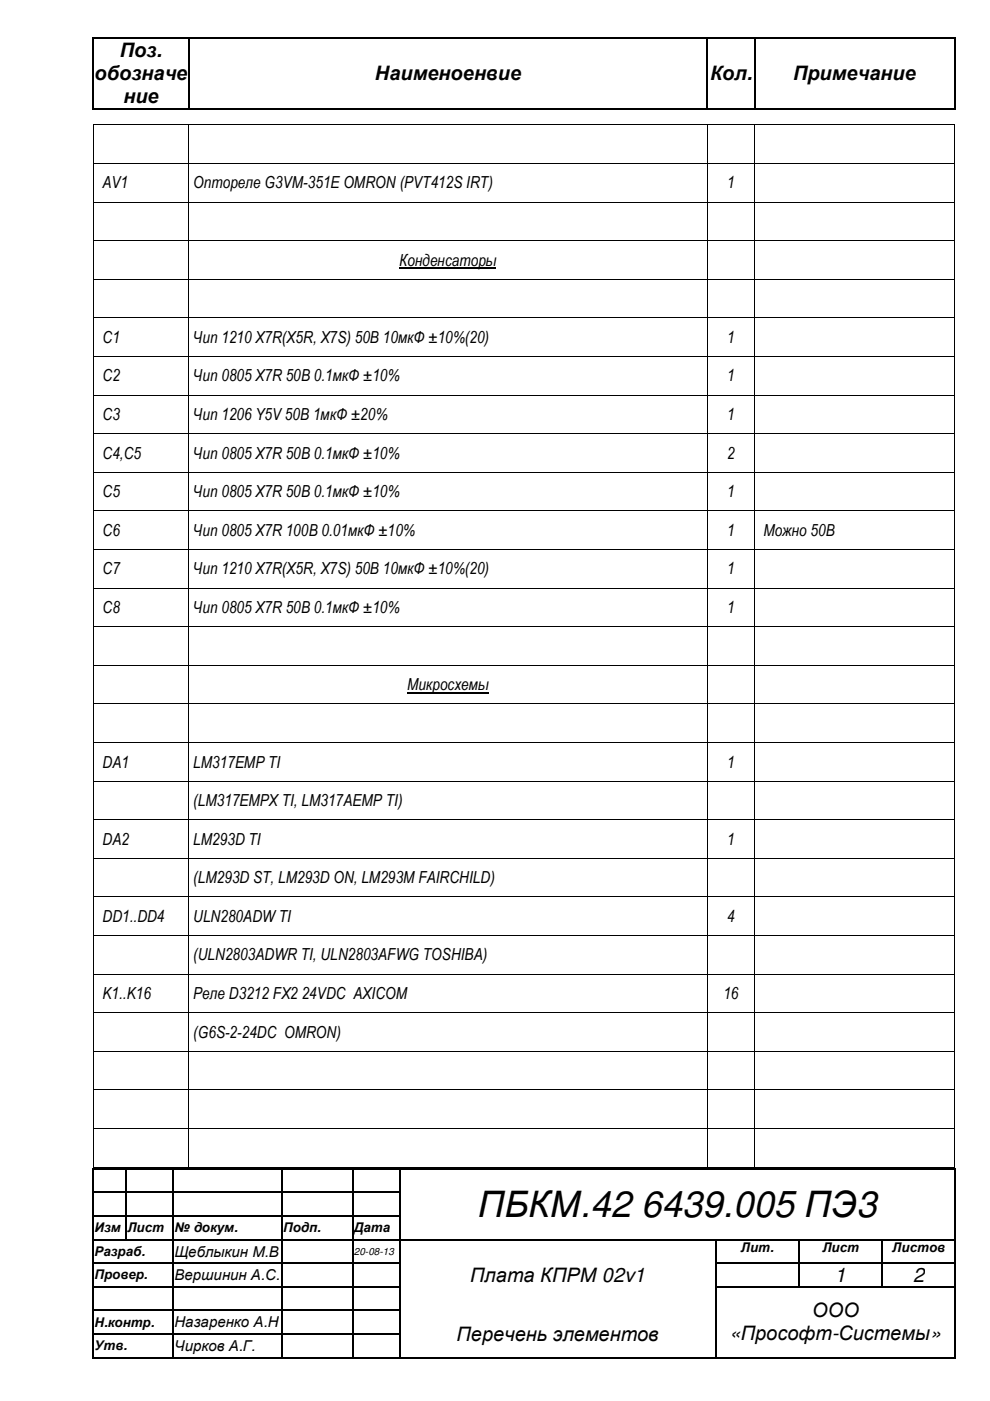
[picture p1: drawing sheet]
<svg xmlns="http://www.w3.org/2000/svg" width="210mm" height="297mm" viewBox="0 0 210 297" stroke-linecap="round" stroke-linejoin="round" font-family="sans-serif">
<defs><g id="words">
<text font-size="7.7" x="101.3" y="258.1">ПБКМ.42 6439.005 ПЭ3</text>
<g font-size="4.2">
<text x="20.1" y="17">обозначе</text>
<text x="25.4" y="12.1">Поз.</text>
<text x="79.5" y="17">Наименоенвие</text>
<text x="150.5" y="17">Кол.</text>
<text x="168.1" y="17">Примечание</text>
<text x="26.2" y="21.9">ние</text>
<text x="99.7" y="271.7">Плата КПРМ 02v1</text>
<text x="177" y="271.8">1</text>
<text x="193.6" y="271.8">2</text>
<text x="172.2" y="279.3">ООО</text>
<text x="96.8" y="284.3">Перечень элементов</text>
<text x="154.7" y="284.2">«Прософт-Системы»</text>
</g>
<g font-size="3.5">
<text x="21.8" y="40">AV1</text>
<text x="41" y="40">Оптореле G3VM-351E OMRON (PVT412S IRT)</text>
<text x="154.2" y="40">1</text>
<text x="84.7" y="56.3">Конденсаторы</text>
<text x="21.8" y="72.7">C1</text>
<text x="41" y="72.7">Чип 1210 X7R(X5R, X7S) 50В 10мкФ ±10%(20)</text>
<text x="154.2" y="72.7">1</text>
<text x="21.8" y="80.9">C2</text>
<text x="41" y="80.9">Чип 0805 X7R 50В 0.1мкФ ±10%</text>
<text x="154.2" y="80.9">1</text>
<text x="21.8" y="89.1">C3</text>
<text x="41" y="89.1">Чип 1206 Y5V 50В 1мкФ ±20%</text>
<text x="154.2" y="89.1">1</text>
<text x="21.8" y="97.2">C4,С5</text>
<text x="41" y="97.2">Чип 0805 X7R 50В 0.1мкФ ±10%</text>
<text x="154.2" y="97.2">2</text>
<text x="21.8" y="105.4">C5</text>
<text x="41" y="105.4">Чип 0805 X7R 50В 0.1мкФ ±10%</text>
<text x="154.2" y="105.4">1</text>
<text x="21.8" y="113.6">C6</text>
<text x="41" y="113.6">Чип 0805 X7R 100В 0.01мкФ ±10%</text>
<text x="154.2" y="113.6">1</text>
<text x="161.9" y="113.6">Можно 50В</text>
<text x="21.8" y="121.8">C7</text>
<text x="41" y="121.8">Чип 1210 X7R(X5R, X7S) 50В 10мкФ ±10%(20)</text>
<text x="154.2" y="121.8">1</text>
<text x="21.8" y="130">C8</text>
<text x="41" y="130">Чип 0805 X7R 50В 0.1мкФ ±10%</text>
<text x="154.2" y="130">1</text>
<text x="86.3" y="146.3">Микросхемы</text>
<text x="21.8" y="162.7">DA1</text>
<text x="41" y="162.7">LM317EMP TI</text>
<text x="154.2" y="162.7">1</text>
<text x="41" y="170.9">(LM317EMPX TI, LM317AEMP TI)</text>
<text x="21.8" y="179.1">DA2</text>
<text x="41" y="179.1">LM293D TI</text>
<text x="154.2" y="179.1">1</text>
<text x="41" y="187.3">(LM293D ST, LM293D ON, LM293M FAIRCHILD)</text>
<text x="21.8" y="195.5">DD1..DD4</text>
<text x="41" y="195.5">ULN280ADW TI</text>
<text x="154.2" y="195.5">4</text>
<text x="41" y="203.6">(ULN2803ADWR TI, ULN2803AFWG TOSHIBA)</text>
<text x="21.8" y="211.8">K1..K16</text>
<text x="41" y="211.8">Реле D3212 FX2 24VDC AXICOM</text>
<text x="153.4" y="211.8">16</text>
<text x="41" y="220">(G6S-2-24DC OMRON)</text>
</g>
<g font-size="3.2">
<text x="37" y="266.4">Щеблыкин М.В</text>
<text x="37" y="271.4">Вершинин А.С.</text>
<text x="37" y="281.4">Назаренко А.Н</text>
<text x="37" y="286.5">Чирков А.Г.</text>
</g>
<g font-size="2.8">
<text x="20" y="261.3">Изм</text>
<text x="27" y="261.3">Лист</text>
<text x="37" y="261.3">№ докум.</text>
<text x="60" y="261.3">Подп.</text>
<text x="75" y="261.3">Дата</text>
<text x="20" y="266.3">Разраб.</text>
<text x="157.1" y="265.5">Лит.</text>
<text x="174.4" y="265.5">Лист</text>
<text x="189.2" y="265.5">Листов</text>
<text x="20" y="271.3">Провер.</text>
<text x="20" y="281.3">Н.контр.</text>
<text x="20" y="286.3">Утв.</text>
</g>
<text font-size="2.1" x="75" y="266.1">20-08-13</text>
</g></defs>
<g fill="#000">
<path d="M19.6 8h.3v.3h-.3zM39.9 8h.2v.3h-.2zM149.9 8h.2v.3h-.2zM159.9 8h.2v.3h-.2zM202.4 8h.2v.3h-.2zM19.6 22.9h.3v.3h-.3zM19.8 26.4h.1v.1h-.1zM19.8 34.6h.1v.2h-.1zM39.9 22.9h.2v.3h-.2zM39.9 26.4h.1v.1h-.1zM39.9 34.6h.1v.2h-.1zM149.9 22.9h.2v.3h-.2z"/>
<path d="M149.9 26.4h.1v.1h-.1zM149.9 34.6h.1v.2h-.1zM159.9 22.9h.2v.3h-.2zM159.9 26.4h.2v.1h-.2zM159.9 34.6h.2v.2h-.2zM202.4 22.9h.2v.3h-.2zM202.4 26.4h.2v.1h-.2zM202.4 34.6h.2v.2h-.2zM19.8 42.8h.1v.1h-.1zM19.8 50.9h.1v.2h-.1zM19.8 59.1h.1v.2h-.1zM39.9 42.8h.1v.1h-.1z"/>
<path d="M39.9 50.9h.1v.2h-.1zM39.9 59.1h.1v.2h-.1zM149.9 42.8h.1v.1h-.1zM149.9 50.9h.1v.2h-.1zM149.9 59.1h.1v.2h-.1zM159.9 42.8h.2v.1h-.2zM159.9 50.9h.2v.2h-.2zM159.9 59.1h.2v.2h-.2zM202.4 42.8h.2v.1h-.2zM202.4 50.9h.2v.2h-.2zM202.4 59.1h.2v.2h-.2zM19.8 67.3h.1v.2h-.1z"/>
<path d="M19.8 75.5h.1v.1h-.1zM39.9 67.3h.1v.2h-.1zM39.9 75.5h.1v.1h-.1zM149.9 67.3h.1v.2h-.1zM149.9 75.5h.1v.1h-.1zM159.9 67.3h.2v.2h-.2zM159.9 75.5h.2v.1h-.2zM202.4 67.3h.2v.2h-.2zM202.4 75.5h.2v.1h-.2zM19.8 83.7h.1v.2h-.1zM19.8 91.9h.1v.1h-.1zM39.9 83.7h.1v.2h-.1z"/>
<path d="M39.9 91.9h.1v.1h-.1zM149.9 83.7h.1v.2h-.1zM149.9 91.9h.1v.1h-.1zM159.9 83.7h.2v.2h-.2zM159.9 91.9h.2v.1h-.2zM202.4 83.7h.2v.2h-.2zM202.4 91.9h.2v.1h-.2zM19.8 100h.1v.2h-.1zM19.8 108.2h.1v.2h-.1zM19.8 116.4h.1v.2h-.1zM39.9 100h.1v.2h-.1zM39.9 108.2h.1v.2h-.1z"/>
<path d="M39.9 116.4h.1v.2h-.1zM149.9 100h.1v.2h-.1zM149.9 108.2h.1v.2h-.1zM149.9 116.4h.1v.2h-.1zM159.9 100h.2v.2h-.2zM159.9 108.2h.2v.2h-.2zM159.9 116.4h.2v.2h-.2zM202.4 100h.2v.2h-.2zM202.4 108.2h.2v.2h-.2zM202.4 116.4h.2v.2h-.2zM19.8 124.6h.1v.2h-.1zM19.8 132.8h.1v.2h-.1z"/>
<path d="M39.9 124.6h.1v.2h-.1zM39.9 132.8h.1v.2h-.1zM149.9 124.6h.1v.2h-.1zM149.9 132.8h.1v.2h-.1zM159.9 124.6h.2v.2h-.2zM159.9 132.8h.2v.2h-.2zM202.4 124.6h.2v.2h-.2zM202.4 132.8h.2v.2h-.2zM19.8 141h.1v.1h-.1zM19.8 149.1h.1v.2h-.1zM19.8 157.4h.1v.1h-.1zM39.9 141h.1v.1h-.1z"/>
<path d="M39.9 149.1h.1v.2h-.1zM39.9 157.4h.1v.1h-.1zM149.9 141h.1v.1h-.1zM149.9 149.1h.1v.2h-.1zM149.9 157.4h.1v.1h-.1zM159.9 141h.2v.1h-.2zM159.9 149.1h.2v.2h-.2zM159.9 157.4h.2v.1h-.2zM202.4 141h.2v.1h-.2zM202.4 149.1h.2v.2h-.2zM202.4 157.4h.2v.1h-.2zM19.8 165.5h.1v.2h-.1z"/>
<path d="M19.8 173.7h.1v.2h-.1zM39.9 165.5h.1v.2h-.1zM39.9 173.7h.1v.2h-.1zM149.9 165.5h.1v.2h-.1zM149.9 173.7h.1v.2h-.1zM159.9 165.5h.2v.2h-.2zM159.9 173.7h.2v.2h-.2zM202.4 165.5h.2v.2h-.2zM202.4 173.7h.2v.2h-.2zM19.8 181.9h.1v.2h-.1zM19.8 190.1h.1v.1h-.1zM19.8 198.2h.1v.2h-.1z"/>
<path d="M39.9 181.9h.1v.2h-.1zM39.9 190.1h.1v.1h-.1zM39.9 198.2h.1v.2h-.1zM149.9 181.9h.1v.2h-.1zM149.9 190.1h.1v.1h-.1zM149.9 198.2h.1v.2h-.1zM159.9 181.9h.2v.2h-.2zM159.9 190.1h.2v.1h-.2zM159.9 198.2h.2v.2h-.2zM202.4 181.9h.2v.2h-.2zM202.4 190.1h.2v.1h-.2zM202.4 198.2h.2v.2h-.2z"/>
<path d="M19.8 206.5h.1v.1h-.1zM19.8 214.6h.1v.2h-.1zM39.9 206.5h.1v.1h-.1zM39.9 214.6h.1v.2h-.1zM149.9 206.5h.1v.1h-.1zM149.9 214.6h.1v.2h-.1zM159.9 206.5h.2v.1h-.2zM159.9 214.6h.2v.2h-.2zM202.4 206.5h.2v.1h-.2zM202.4 214.6h.2v.2h-.2zM19.8 222.8h.1v.2h-.1zM19.8 231h.1v.2h-.1z"/>
<path d="M19.8 239.2h.1v.2h-.1zM39.9 222.8h.1v.2h-.1zM39.9 231h.1v.2h-.1zM39.9 239.2h.1v.2h-.1zM149.9 222.8h.1v.2h-.1zM149.9 231h.1v.2h-.1zM149.9 239.2h.1v.2h-.1zM159.9 222.8h.2v.2h-.2zM159.9 231h.2v.2h-.2zM159.9 239.2h.2v.2h-.2zM202.4 222.8h.2v.2h-.2zM202.4 231h.2v.2h-.2z"/>
<path d="M202.4 239.2h.2v.2h-.2zM19.6 247.6h.3v.3h-.3zM19.6 252.6h.3v.3h-.3zM19.6 257.7h.3v.2h-.3zM19.8 247.4h.1v.1h-.1zM26.6 247.6h.3v.3h-.3zM26.6 252.6h.3v.3h-.3zM26.6 257.7h.3v.2h-.3zM36.6 247.6h.3v.3h-.3zM36.6 252.6h.3v.3h-.3zM36.6 257.7h.3v.2h-.3zM39.9 247.4h.1v.1h-.1z"/>
<path d="M59.6 247.6h.3v.3h-.3zM59.6 252.6h.3v.3h-.3zM59.6 257.7h.3v.2h-.3zM74.6 247.6h.3v.3h-.3zM74.6 252.6h.3v.3h-.3zM74.6 257.7h.3v.2h-.3zM84.6 247.6h.3v.3h-.3zM84.6 252.6h.3v.3h-.3zM84.6 257.7h.3v.2h-.3zM149.9 247.4h.1v.1h-.1zM159.9 247.4h.2v.1h-.2zM202.4 247.6h.2v.3h-.2z"/>
<path d="M202.4 252.6h.2v.3h-.2zM202.4 257.7h.2v.2h-.2zM202.4 247.4h.2v.1h-.2zM19.6 262.7h.3v.2h-.3zM19.6 267.7h.3v.2h-.3zM19.6 272.7h.3v.3h-.3zM19.6 277.7h.3v.3h-.3zM26.6 262.7h.3v.2h-.3zM36.6 262.7h.3v.2h-.3zM36.6 267.7h.3v.2h-.3zM36.6 272.7h.3v.3h-.3zM36.6 277.7h.3v.3h-.3z"/>
<path d="M59.6 262.7h.3v.2h-.3zM59.6 267.7h.3v.2h-.3zM59.6 272.7h.3v.3h-.3zM59.6 277.7h.3v.3h-.3zM74.6 262.7h.3v.2h-.3zM74.6 267.7h.3v.2h-.3zM74.6 272.7h.3v.3h-.3zM74.6 277.7h.3v.3h-.3zM84.6 262.7h.3v.2h-.3zM84.6 267.7h.3v.2h-.3zM84.6 272.7h.3v.3h-.3zM84.6 277.7h.3v.3h-.3z"/>
<path d="M151.6 262.7h.3v.2h-.3zM151.6 267.7h.3v.2h-.3zM151.6 272.7h.3v.3h-.3zM151.6 277.7h.3v.3h-.3zM169.3 262.7h.2v.2h-.2zM169.3 267.7h.2v.2h-.2zM169.3 272.7h.2v.3h-.2zM186.9 262.7h.3v.2h-.3zM186.9 267.7h.3v.2h-.3zM186.9 272.7h.3v.3h-.3zM202.4 262.7h.2v.2h-.2zM202.4 267.7h.2v.2h-.2z"/>
<path d="M202.4 272.7h.2v.3h-.2zM202.4 277.7h.2v.3h-.2zM19.6 282.7h.3v.3h-.3zM19.6 287.7h.3v.3h-.3zM36.6 282.7h.3v.3h-.3zM36.6 287.7h.3v.3h-.3zM59.6 282.7h.3v.3h-.3zM59.6 287.7h.3v.3h-.3zM74.6 282.7h.3v.3h-.3zM74.6 287.7h.3v.3h-.3zM84.6 282.7h.3v.3h-.3zM84.6 287.7h.3v.3h-.3z"/>
<path d="M151.6 282.7h.3v.3h-.3zM151.6 287.7h.3v.3h-.3zM202.4 282.7h.2v.3h-.2zM202.4 287.7h.2v.3h-.2z"/>
</g>
<g fill="none" stroke="#000" stroke-width=".25">
<path d="M19.7 8.3v14.6M19.9 8.1h20M40 8.3v14.6M40.1 8.1h109.8M150 8.3v14.6M150.1 8.1h9.8M160 8.3v14.6M160.1 8.1h42.3M202.5 8.3v14.6M19.9 23h20M40.1 23h109.8M150.1 23h9.8"/>
<path d="M160.1 23h42.3M84.7 56.8h20.5M86.3 146.9h17.3M19.7 247.9v4.7M19.7 252.9v4.8M19.7 257.9v4.8M19.9 247.8h6.7M19.9 252.8h6.7M19.9 257.8h6.7M26.8 247.9v4.7M26.8 252.9v4.8M26.8 257.9v4.8"/>
<path d="M26.9 247.8h9.7M26.9 252.8h9.7M26.9 257.8h9.7M36.7 247.9v4.7M36.7 252.9v4.8M36.7 257.9v4.8M36.9 247.8h22.7M36.9 252.8h22.7M36.9 257.8h22.7M59.7 247.9v4.7M59.7 252.9v4.8M59.7 257.9v4.8"/>
<path d="M59.9 247.8h14.7M59.9 252.8h14.7M59.9 257.8h14.7M74.8 247.9v4.7M74.8 252.9v4.8M74.8 257.9v4.8M74.9 247.8h9.7M74.9 252.8h9.7M74.9 257.8h9.7M84.8 247.9v4.7M84.8 252.9v4.8M84.8 257.9v4.8"/>
<path d="M84.9 247.8h117.5M202.5 247.9v4.7M202.5 252.9v4.8M202.5 257.9v4.8M19.7 262.9v4.8M19.7 267.9v4.8M19.7 273v4.7M19.7 278v4.7M19.9 262.8h6.7M19.9 267.8h16.7M19.9 272.8h16.7M19.9 277.8h16.7"/>
<path d="M26.9 262.8h9.7M36.7 262.9v4.8M36.7 267.9v4.8M36.7 273v4.7M36.7 278v4.7M36.9 262.8h22.7M36.9 267.8h22.7M36.9 272.8h22.7M36.9 277.8h22.7M59.7 262.9v4.8M59.7 267.9v4.8M59.7 273v4.7"/>
<path d="M59.7 278v4.7M59.9 262.8h14.7M59.9 267.8h14.7M59.9 272.8h14.7M59.9 277.8h14.7M74.8 262.9v4.8M74.8 267.9v4.8M74.8 273v4.7M74.8 278v4.7M74.9 262.8h9.7M74.9 267.8h9.7M74.9 272.8h9.7"/>
<path d="M74.9 277.8h9.7M84.8 262.9v4.8M84.8 267.9v4.8M84.8 273v4.7M84.8 278v4.7M84.9 262.8h66.7M151.8 262.9v4.8M151.8 267.9v4.8M151.8 273v4.7M151.8 278v4.7M151.9 262.8h17.4M151.9 267.8h17.4"/>
<path d="M151.9 272.8h17.4M169.4 262.9v4.8M169.4 267.9v4.8M169.5 262.8h17.4M169.5 267.8h17.4M169.5 272.8h17.4M187.1 262.9v4.8M187.1 267.9v4.8M187.2 262.8h15.2M187.2 267.8h15.2M187.2 272.8h15.2M202.5 262.9v4.8"/>
<path d="M202.5 267.9v4.8M202.5 273v4.7M202.5 278v4.7M19.7 283v4.7M19.9 282.8h16.7M19.9 287.9h16.7M36.7 283v4.7M36.9 282.8h22.7M36.9 287.9h22.7M59.7 283v4.7M59.9 282.8h14.7M59.9 287.9h14.7"/>
<path d="M74.8 283v4.7M74.9 282.8h9.7M74.9 287.9h9.7M84.8 283v4.7M84.9 287.9h66.7M151.8 283v4.7M151.9 287.9h50.5M202.5 283v4.7"/>
</g>
<g fill="none" stroke="#000" stroke-width=".21">
<path d="M19.9 26.5v8.1M19.9 34.8v8M19.9 26.5h20M19.9 34.7h20M40 26.5v8.1M40 34.8v8M40 26.5h109.9M40 34.7h109.9M149.9 26.5v8.1M149.9 34.8v8M150 26.5h9.9M150 34.7h9.9"/>
<path d="M160 26.5v8.1M160 34.8v8M160.1 26.5h42.3M160.1 34.7h42.3M202.5 26.5v8.1M202.5 34.8v8M19.9 42.9v8M19.9 51.1v8M19.9 59.3v8M19.9 42.8h20M19.9 51h20M19.9 59.2h20"/>
<path d="M40 42.9v8M40 51.1v8M40 59.3v8M40 42.8h109.9M40 51h109.9M40 59.2h109.9M149.9 42.9v8M149.9 51.1v8M149.9 59.3v8M150 42.8h9.9M150 51h9.9M150 59.2h9.9"/>
<path d="M160 42.9v8M160 51.1v8M160 59.3v8M160.1 42.8h42.3M160.1 51h42.3M160.1 59.2h42.3M202.5 42.9v8M202.5 51.1v8M202.5 59.3v8M19.9 67.5v8M19.9 75.6v8.1M19.9 67.4h20"/>
<path d="M19.9 75.6h20M40 67.5v8M40 75.6v8.1M40 67.4h109.9M40 75.6h109.9M149.9 67.5v8M149.9 75.6v8.1M150 67.4h9.9M150 75.6h9.9M160 67.5v8M160 75.6v8.1M160.1 67.4h42.3"/>
<path d="M160.1 75.6h42.3M202.5 67.5v8M202.5 75.6v8.1M19.9 83.9v8M19.9 92v8M19.9 83.8h20M19.9 91.9h20M40 83.9v8M40 92v8M40 83.8h109.9M40 91.9h109.9M149.9 83.9v8"/>
<path d="M149.9 92v8M150 83.8h9.9M150 91.9h9.9M160 83.9v8M160 92v8M160.1 83.8h42.3M160.1 91.9h42.3M202.5 83.9v8M202.5 92v8M19.9 100.2v8M19.9 108.4v8M19.9 116.6v8"/>
<path d="M19.9 100.1h20M19.9 108.3h20M19.9 116.5h20M40 100.2v8M40 108.4v8M40 116.6v8M40 100.1h109.9M40 108.3h109.9M40 116.5h109.9M149.9 100.2v8M149.9 108.4v8M149.9 116.6v8"/>
<path d="M150 100.1h9.9M150 108.3h9.9M150 116.5h9.9M160 100.2v8M160 108.4v8M160 116.6v8M160.1 100.1h42.3M160.1 108.3h42.3M160.1 116.5h42.3M202.5 100.2v8M202.5 108.4v8M202.5 116.6v8"/>
<path d="M19.9 124.8v8M19.9 133v8M19.9 124.7h20M19.9 132.9h20M40 124.8v8M40 133v8M40 124.7h109.9M40 132.9h109.9M149.9 124.8v8M149.9 133v8M150 124.7h9.9M150 132.9h9.9"/>
<path d="M160 124.8v8M160 133v8M160.1 124.7h42.3M160.1 132.9h42.3M202.5 124.8v8M202.5 133v8M19.9 141.1v8M19.9 149.3v8.1M19.9 157.5v8M19.9 141.1h20M19.9 149.2h20M19.9 157.4h20"/>
<path d="M40 141.1v8M40 149.3v8.1M40 157.5v8M40 141.1h109.9M40 149.2h109.9M40 157.4h109.9M149.9 141.1v8M149.9 149.3v8.1M149.9 157.5v8M150 141.1h9.9M150 149.2h9.9M150 157.4h9.9"/>
<path d="M160 141.1v8M160 149.3v8.1M160 157.5v8M160.1 141.1h42.3M160.1 149.2h42.3M160.1 157.4h42.3M202.5 141.1v8M202.5 149.3v8.1M202.5 157.5v8M19.9 165.7v8M19.9 173.9v8M19.9 165.6h20"/>
<path d="M19.9 173.8h20M40 165.7v8M40 173.9v8M40 165.6h109.9M40 173.8h109.9M149.9 165.7v8M149.9 173.9v8M150 165.6h9.9M150 173.8h9.9M160 165.7v8M160 173.9v8M160.1 165.6h42.3"/>
<path d="M160.1 173.8h42.3M202.5 165.7v8M202.5 173.9v8M19.9 182.1v8M19.9 190.2v8M19.9 198.4v8.1M19.9 182h20M19.9 190.2h20M19.9 198.3h20M40 182.1v8M40 190.2v8M40 198.4v8.1"/>
<path d="M40 182h109.9M40 190.2h109.9M40 198.3h109.9M149.9 182.1v8M149.9 190.2v8M149.9 198.4v8.1M150 182h9.9M150 190.2h9.9M150 198.3h9.9M160 182.1v8M160 190.2v8M160 198.4v8.1"/>
<path d="M160.1 182h42.3M160.1 190.2h42.3M160.1 198.3h42.3M202.5 182.1v8M202.5 190.2v8M202.5 198.4v8.1M19.9 206.6v8M19.9 214.8v8M19.9 206.5h20M19.9 214.7h20M40 206.6v8M40 214.8v8"/>
<path d="M40 206.5h109.9M40 214.7h109.9M149.9 206.6v8M149.9 214.8v8M150 206.5h9.9M150 214.7h9.9M160 206.6v8M160 214.8v8M160.1 206.5h42.3M160.1 214.7h42.3M202.5 206.6v8M202.5 214.8v8"/>
<path d="M19.9 223v8M19.9 231.2v8M19.9 239.4v8M19.9 222.9h20M19.9 231.1h20M19.9 239.3h20M40 223v8M40 231.2v8M40 239.4v8M40 222.9h109.9M40 231.1h109.9M40 239.3h109.9"/>
<path d="M149.9 223v8M149.9 231.2v8M149.9 239.4v8M150 222.9h9.9M150 231.1h9.9M150 239.3h9.9M160 223v8M160 231.2v8M160 239.4v8M160.1 222.9h42.3M160.1 231.1h42.3M160.1 239.3h42.3"/>
<path d="M202.5 223v8M202.5 231.2v8M202.5 239.4v8M19.9 247.4h20M40 247.4h109.9M150 247.4h9.9M160.1 247.4h42.3"/>
</g>
<use href="#words"/>
</svg>
